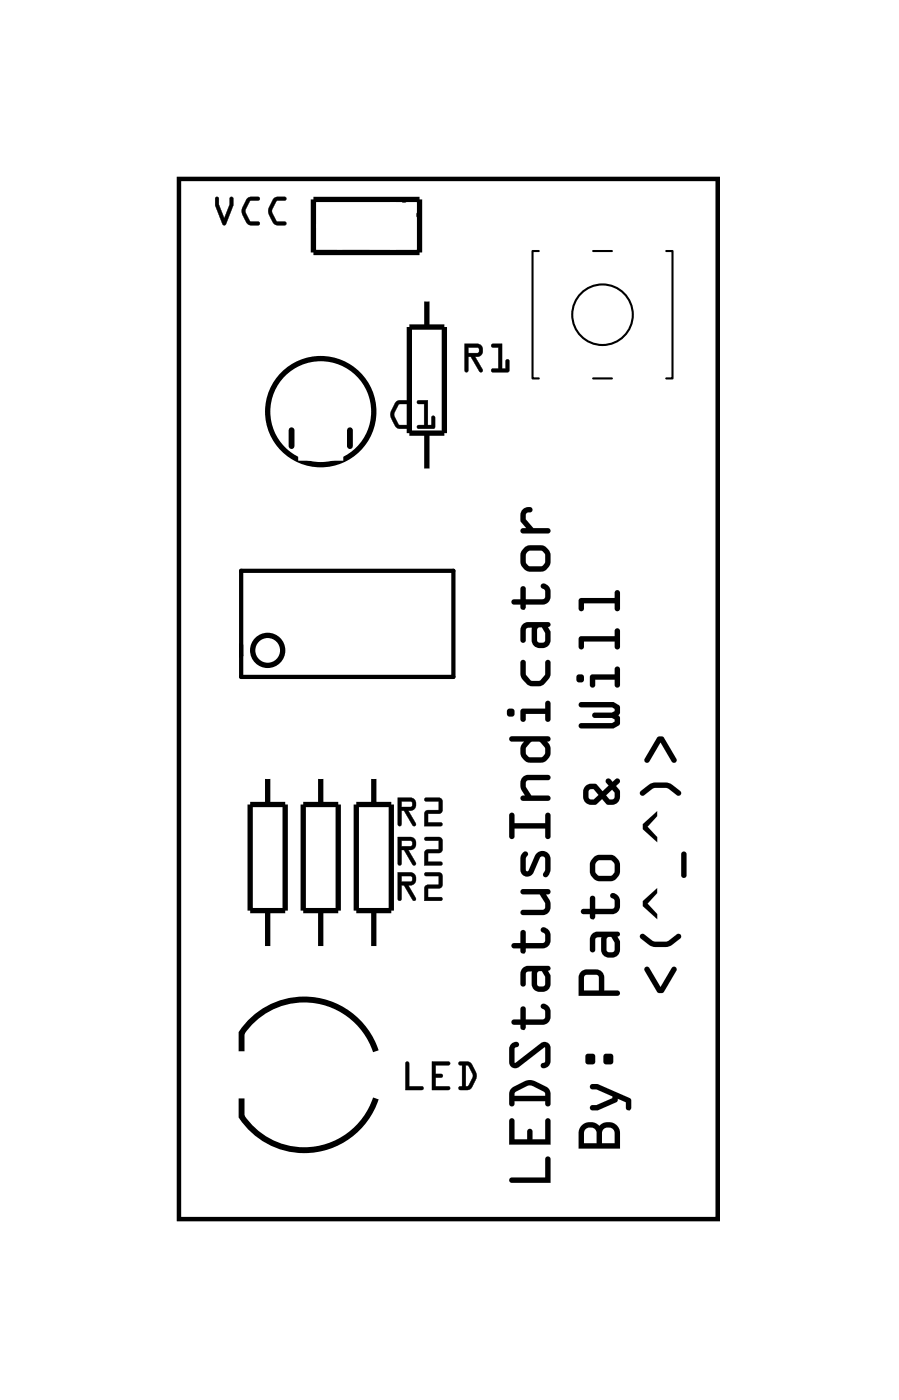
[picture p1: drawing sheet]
<svg xmlns="http://www.w3.org/2000/svg" width="43mm" height="67mm" viewBox="0 0 43 67" stroke-linecap="round" stroke-linejoin="round" font-family="sans-serif">
<path d="M8.6 8.6h25.8v49.8h-25.8zM11.5 27.3h10.2v5.1h-10.2z" fill="none" stroke="#000" stroke-width=".2"/>
<path d="M8.6 8.6h25.8v49.8h-25.8z" fill="none" stroke="#000" stroke-width=".05"/>
<g fill="none" stroke="#000" stroke-width=".25">
<path d="M15 9.5h5.1v2.6h-5.1zM19.6 15.7h1.7v5h-1.7zM20.4 14.3v1.4M12 38.5h1.7v5.1h-1.7zM12.8 37.2v1.3M14.5 38.5h1.7v5.1h-1.7zM15.4 37.2v1.3M17.1 38.5h1.6v5.1h-1.6zM17.9 37.2v1.3M20.4 20.7v1.9M12.8 43.6v1.8M15.4 43.6v1.8"/>
<path d="M17.9 43.6v1.8"/>
<circle cx="15.4" cy="19.7" r="2.54"/>
<circle cx="12.8" cy="31.1" r=".72"/>
</g>
<path d="M14 20.6v.8M16.8 20.6v.8M11.6 50.3v-.8a3.6 3.6 0 0 1 3.5-1.6 3.6 3.6 0 0 1 2.9 2.4M11.6 52.6v.9a3.6 3.6 0 0 0 3.4 1.5 3.6 3.6 0 0 0 3-2.4" fill="none" stroke="#000" stroke-width=".28"/>
<g fill="none" stroke="#000" stroke-width=".1">
<path d="M25.8 12h-.3v6.1h.3M28.4 18.1h.9M28.4 12h.9M31.9 12h.3v6.1h-.3"/>
<circle cx="28.8" cy="15.1" r="1.45"/>
</g>
<path d="M19.2 9.5l.9 .9" fill="none" stroke="#000" stroke-width=".13"/>
<g fill="#000">
<path d="M10.3 9.4l.2 .1v.3l.2 .7 .3-.7v-.3a.1 .1 0 0 1 .1-.1 .1 .1 0 0 1 .1 .1v.3l-.5 1-.4-1zM10.3 9.5v.3l.4 .9 .1 .1 .4-1v-.3h-.2v.3l-.3 .7-.2-.7v-.3zM11.8 9.5l.6-.1a.1 .1 0 0 1 0 .1 .1 .1 0 0 1 0 .1h-.4l-.2 .5 .2 .5h.4a.1 .1 0 0 1 0 .1 .1 .1 0 0 1 0 .1h-.5l-.3-.5v-.3zM11.8 9.5l-.2 .4a.83 .83 0 0 0 .4 .9h.4v-.1v-.1h-.4l-.2-.4v-.2l.2-.4h.4v-.1v-.1h-.4zM13.1 9.5l.5-.1a.1 .1 0 0 1 .1 .1 .1 .1 0 0 1-.1 .1h-.3l-.3 .5 .3 .5h.3a.1 .1 0 0 1 .1 .1 .1 .1 0 0 1-.1 .1h-.4l-.3-.5-.1-.3zM13.1 9.5l-.2 .4a.83 .83 0 0 0 .3 .9h.4l.1-.1v-.1h-.5l-.2-.4v-.2l.2-.4h.5v-.1v-.1h-.4z"/>
<path d="M10.3 9.5h.2v.3l.2 .7 .3-.7v-.3h.2v.3l-.4 1-.1-.1-.4-.9zM11.8 9.5l.2-.1 .4 .1v.1h-.4l-.3 .5 .3 .5h.4v.1v.1a.6 .6 0 0 1-.8-.6v-.3zM13.1 9.5l.2-.1 .4 .1v.1h-.4l-.3 .5 .3 .5h.4v.1l-.1 .1a.6 .6 0 0 1-.7-.6v-.3z"/>
<path d="M18.9 19.2h.6a.1 .1 0 0 1 .1 .1 .1 .1 0 0 1-.1 .1h-.4l-.2 .4 .2 .5h.4a.1 .1 0 0 1 .1 .1 .1 .1 0 0 1-.1 .1h-.5l-.3-.5v-.2zM19 19.3l-.3 .4a.83 .83 0 0 0 .4 .8h.4l.1-.1h-.1l-.4-.1-.2-.3v-.3l.2-.4h.4h.1l-.1-.1h-.4zM20 19.2h.5v1.2h.2l-.1-.4a.1 .1 0 0 1 .1-.1 .1 .1 0 0 1 .1 .1v.5h-.8a.1 .1 0 0 1 0-.1 .1 .1 0 0 1 0-.1l.3 .1v-1.1h-.3zM20 19.2v.1h.3v1.1h-.3v.1h.8v-.6l-.1 .1v.4h-.2v-1.2z"/>
<path d="M18.9 19.3l.2-.1h.5l-.1 .1-.4 .1-.2 .4 .2 .5 .4 .1 .1 .1h-.1a.6 .6 0 0 1-.8-.6v-.2zM20 19.2h.5v1.2h.2v-.4l.1-.1v.6h-.8v-.1h.3v-1.1h-.3z"/>
<path d="M22.2 16.5h.6a.32 .32 0 0 1 .3 .3 .32 .32 0 0 1-.4 .3l.4 .6a.1 .1 0 0 1 0 .1 .1 .1 0 0 1-.2 0l-.4-.7h-.1v.6a.1 .1 0 0 1-.1 .1 .1 .1 0 0 1-.1-.1zM22.2 16.5l.1 1.3 .1-.1v-.6h.1l.4 .7h.2l-.4-.7a.31 .31 0 0 0 .4-.3 .31 .31 0 0 0-.3-.3zM22.4 16.6v.3l.5-.1v-.1zM22.4 16.6h.5v.3h-.5zM23.5 16.5h.5v1.1h.2v-.3a.1 .1 0 0 1 .1-.1 .1 .1 0 0 1 .1 .1v.5h-.8a.1 .1 0 0 1-.1-.1 .1 .1 0 0 1 .1-.1h.3v-1h-.3zM23.5 16.5l.1 .1h.3v1.1h-.3l-.1 .1h.8v-.6l-.1 .1v.4h-.2v-1.2z"/>
<path d="M22.2 16.5h.6a.31 .31 0 0 1 .3 .3 .31 .31 0 0 1-.4 .3l.4 .7h-.1l-.5-.7h-.1v.6l-.1 .1zM22.4 16.6v.3l.5-.1v-.2zM23.5 16.5h.5v1.1h.2v-.3l.1-.1v.6h-.8l.1-.1 .3-.1v-1h-.3z"/>
<path d="M19 38.2h.6a.32 .32 0 0 1 .3 .4 .32 .32 0 0 1-.4 .2l.4 .6a.1 .1 0 0 1 0 .1 .1 .1 0 0 1-.2 0l-.4-.7h-.1v.7a.1 .1 0 0 1-.1 .1 .1 .1 0 0 1-.1-.1zM19 38.2l.1 1.3h.1v-.7h.1l.4 .7h.2l-.4-.7a.31 .31 0 0 0 .4-.2 .31 .31 0 0 0-.3-.4zM19.2 38.4v.2h.5v-.2zM19.2 38.4h.5v.2h-.5zM20.3 38.2h.7l.2 .1-.1 .6-.6 .1v.4h.6a.1 .1 0 0 1 .1 .1 .1 .1 0 0 1-.1 .1h-.8l.1-.8h.6v-.4h-.6zM20.3 38.2l.1 .2h.6v.4h-.6l-.1 .8 .8-.1v-.1h-.6v-.4l.6-.1 .1-.6-.2-.1z"/>
<path d="M19 38.2h.6a.31 .31 0 0 1 .3 .4 .31 .31 0 0 1-.4 .2l.4 .7h-.1l-.5-.7h-.1v.7h-.1zM19.2 38.4v.2h.5v-.2zM20.3 38.2h.7l.2 .1-.1 .6-.6 .1v.4h.6v.1l-.8 .1 .1-.8h.6v-.4h-.6z"/>
<path d="M19 41.8h.6a.32 .32 0 0 1 .3 .3 .32 .32 0 0 1-.4 .3l.4 .6a.1 .1 0 0 1 0 .1 .1 .1 0 0 1-.2 0l-.4-.7h-.1v.6a.1 .1 0 0 1-.1 .1 .1 .1 0 0 1-.1-.1zM19 41.8l.1 1.3 .1-.1v-.6h.1l.4 .7h.2l-.4-.7a.31 .31 0 0 0 .4-.3 .31 .31 0 0 0-.3-.3zM19.2 41.9v.3h.5v-.2zM19.2 41.9h.5v.3h-.5zM20.3 41.8h.7l.2 .1-.1 .6h-.6v.5l.6-.1a.1 .1 0 0 1 .1 .1 .1 .1 0 0 1-.1 .1h-.8l.1-.7h.6v-.5h-.6zM20.3 41.8l.1 .1h.6v.5h-.6l-.1 .7h.8v-.1h-.6v-.5h.6l.1-.6-.2-.1z"/>
<path d="M19 40.1h.6a.32 .32 0 0 1 .3 .3 .32 .32 0 0 1-.4 .3l.4 .6a.1 .1 0 0 1 0 .1 .1 .1 0 0 1-.2 0l-.4-.7h-.1v.6a.1 .1 0 0 1-.1 .1 .1 .1 0 0 1-.1-.1zM19 40.1l.1 1.3 .1-.1v-.6h.1l.4 .7h.2l-.4-.7a.31 .31 0 0 0 .4-.3 .31 .31 0 0 0-.3-.3zM19.2 40.2v.3h.5v-.2zM19.2 40.2h.5v.3h-.5zM20.3 40.1h.7l.2 .1-.1 .6h-.6v.5h.6a.1 .1 0 0 1 .1 0 .1 .1 0 0 1-.1 .1h-.8l.1-.7h.6v-.5l-.6 .1zM20.3 40.1l.1 .1h.6v.5h-.6l-.1 .7h.8v-.1h-.6v-.5h.6l.1-.6-.2-.1z"/>
<path d="M19 41.8h.6a.31 .31 0 0 1 .3 .3 .31 .31 0 0 1-.4 .3l.4 .7h-.1l-.5-.7h-.1v.6l-.1 .1zM19.2 41.9v.3h.5v-.3zM20.3 41.8h.7l.2 .1-.1 .6h-.6v.5h.6v.1h-.8l.1-.7h.6v-.5h-.6z"/>
<path d="M19 40.1h.6a.31 .31 0 0 1 .3 .3 .31 .31 0 0 1-.4 .3l.4 .7h-.1l-.5-.7h-.1v.6l-.1 .1zM19.2 40.2v.3h.5v-.2zM20.3 40.1h.7l.2 .1-.1 .6h-.6v.5h.6v.1h-.8l.1-.7h.6v-.5h-.6z"/>
<path d="M19.4 50.8l.2 .1v1.1h.6a.1 .1 0 0 1 .1 .1 .1 .1 0 0 1-.1 .1h-.8zM19.4 50.9v1.3h.8v-.2h-.6v-1.1zM20.7 50.8h.8a.1 .1 0 0 1 .1 .1 .1 .1 0 0 1-.1 .1h-.6v.4h.2a.1 .1 0 0 1 .1 .1 .1 .1 0 0 1-.1 .1h-.2v.4h.6a.1 .1 0 0 1 .1 .1 .1 .1 0 0 1-.1 .1h-.8zM20.7 50.8v1.4h.8v-.2h-.7v-.4h.3l.1-.1-.1-.1h-.3v-.4h.7v-.1zM22 50.8l.5 .1 .3 .6-.2 .6-.6 .1a.1 .1 0 0 1-.1-.1 .1 .1 0 0 1 .1-.1h.1v-1h-.1zM22 50.9v.1h.1v1h-.1v.1l.4 .1 .4-.5v-.4l-.3-.4zM22.3 51v1h.1l.2-.5-.2-.4zM22.3 51h.1l.3 .5-.3 .5h-.1z"/>
<path d="M19.4 50.9h.2v1.1h.6v.2h-.8zM20.7 50.8l.8 .1v.1h-.6v.4h.2l.1 .1-.1 .1h-.2v.4h.6v.2h-.8zM22 50.9h.5a.8 .8 0 0 1 .1 1.1l-.2 .2-.4-.1v-.1h.1v-1h-.1zM22.3 51v1h.1l.2-.5-.2-.4z"/>
<path d="M24.4 56.4h1.7v-.9a.13 .13 0 0 1 .1-.1 .13 .13 0 0 1 .2 .1v1.1h-1.9h-.1zM24.4 53.6h.2v.9h.6v-.3a.14 .14 0 0 1 .2-.2 .13 .13 0 0 1 .1 .2v.3h.6v-.8a.13 .13 0 0 1 .1-.2 .14 .14 0 0 1 .2 .2v1.1h-2zM24.5 52.1a1.17 1.17 0 0 1 1.7 0l.1 .2 .1 .5a.14 .14 0 0 1-.2 .2 .13 .13 0 0 1-.1-.2v-.1h-1.5v.1a.13 .13 0 0 1-.1 .2 .13 .13 0 0 1-.1-.2v-.5zM24.7 52.3l-.1 .2h1.5l-.1-.2-.6-.3zM24.5 50l.2-.1a.16 .16 0 0 1 .1 .2 .16 .16 0 0 1-.2 .1l.1 .7 1.2-1h.3l.1 .2 .1 .7a.29 .29 0 0 1-.2 .3 .29 .29 0 0 1-.3 0v-.2l.2-.1v-.7l-1.3 1h-.1h-.2l-.1-.2v-.7zM25 48.2l.2 .1v.5h.8l.1-.1-.1-.4a.14 .14 0 0 1-.1-.1 .14 .14 0 0 1 .1-.1 .54 .54 0 0 1 .4 .5 .54 .54 0 0 1-.4 .5h-.8l-.1 .2h-.1l-.1-.2h-.3a.13 .13 0 0 1-.1-.2 .13 .13 0 0 1 .1-.1h.3zM25 46.4l.3-.2h.9a.14 .14 0 0 1 .2 .2 .12 .12 0 0 1-.2 .1l.2 .2v.4a.46 .46 0 0 1-.5 .4 .46 .46 0 0 1-.4-.4v-.6l-.3 .1v.5a.13 .13 0 0 1-.2 .1 .13 .13 0 0 1-.1-.1v-.5zM25.7 46.5v.7h.3l.1-.4-.2-.3zM25 44.6h.2v.6l.8-.1 .1-.1-.1-.3a.14 .14 0 0 1-.1-.2 .14 .14 0 0 1 .1-.1 .54 .54 0 0 1 .4 .5 .54 .54 0 0 1-.4 .5h-.8l-.1 .3-.1-.1-.1-.2h-.3a.13 .13 0 0 1-.1-.1 .13 .13 0 0 1 .1-.1h.3zM25 42.6h1.2a.13 .13 0 0 1 .2 .1 .13 .13 0 0 1-.2 .1h-.1a.56 .56 0 0 1 .3 .6 .56 .56 0 0 1-.4 .4h-1a.13 .13 0 0 1-.1-.1 .13 .13 0 0 1 .1-.1l1-.1 .1-.3-.3-.4h-.8zM25.1 40.8a.14 .14 0 0 1 .2 .1 .14 .14 0 0 1-.1 .2v.5v.1l.4-.7a.39 .39 0 0 1 .4-.3 .39 .39 0 0 1 .4 .4v.5l-.2 .4a.17 .17 0 0 1-.2-.1 .17 .17 0 0 1 .1-.3v-.5l-.1-.1-.2 .1-.3 .7a.33 .33 0 0 1-.3 .2 .33 .33 0 0 1-.3-.4v-.5zM24.4 38.9l.2 .1v.4h1.5v-.4a.13 .13 0 0 1 .1-.1 .13 .13 0 0 1 .2 .1v1a.14 .14 0 0 1-.2 .2 .13 .13 0 0 1-.1-.2v-.3h-1.5v.3a.13 .13 0 0 1-.1 .2 .13 .13 0 0 1-.1-.2zM25 37.2l.3-.1h.9a.13 .13 0 0 1 .2 .1 .14 .14 0 0 1-.2 .2h-.9l-.1 .1v.2l.2 .4h.8a.13 .13 0 0 1 .2 .1 .13 .13 0 0 1-.2 .1h-1.2a.13 .13 0 0 1-.1-.1 .13 .13 0 0 1 .1-.1h.1l-.2-.5zM24.4 35.3l1.8-.1a.14 .14 0 0 1 .2 .2 .13 .13 0 0 1-.2 .1l.2 .4-.1 .2-.1 .3a1.07 1.07 0 0 1-.9 .1 .6 .6 0 0 1-.4-.8l.2-.2h-.6zM25.4 35.6l-.2 .2v.4l.2 .1 .6-.1 .1-.1v-.3l-.2-.2zM25 34l1.1-.1v-.2a.13 .13 0 0 1 .1-.2 .14 .14 0 0 1 .2 .2v.7a.14 .14 0 0 1-.2 .2 .13 .13 0 0 1-.1-.2v-.2h-.9v.2a.14 .14 0 0 1-.2 .2 .13 .13 0 0 1-.1-.2zM24.3 34.1a.2 .2 0 0 1 .4 0 .2 .2 0 0 1-.4 0zM25 31.6l.2 .1v.6l.3 .3h.3l.3-.3v-.6a.13 .13 0 0 1 .1-.1 .13 .13 0 0 1 .2 .1v.6a.73 .73 0 0 1-.8 .6 .73 .73 0 0 1-.7-.6zM25 29.9l.3-.1h.9a.12 .12 0 0 1 .2 .1 .12 .12 0 0 1-.2 .1l.2 .2v.4a.46 .46 0 0 1-.5 .4 .46 .46 0 0 1-.4-.3v-.6h-.3v.5a.14 .14 0 0 1-.2 .2 .13 .13 0 0 1-.1-.2v-.4zM25.7 30.1v.6l.3 .1 .1-.5-.2-.3zM25 28.1h.2v.6h.8l.1-.1-.1-.4a.14 .14 0 0 1-.1-.1 .14 .14 0 0 1 .1-.2 .54 .54 0 0 1 .4 .6 .54 .54 0 0 1-.4 .4h-.8l-.1 .3h-.1l-.1-.3h-.3a.13 .13 0 0 1-.1-.1 .13 .13 0 0 1 .1-.1h.3zM25.1 26.2a1.02 1.02 0 0 1 .8-.1l.2 .1 .2 .2v.6l-.1 .2a1.05 1.05 0 0 1-.9 .2l-.2-.2a.64 .64 0 0 1-.2-.7zM25.2 26.4v.5l.1 .2h.6l.2-.1v-.5l-.1-.1h-.6zM25 24.4l.3-.1a.14 .14 0 0 1 .2 .1 .14 .14 0 0 1-.2 .1l-.1 .1v.3l.3 .4h.7a.13 .13 0 0 1 .2 .1 .13 .13 0 0 1-.2 .1h-1.2a.13 .13 0 0 1-.1-.1 .13 .13 0 0 1 .1-.1h.2l-.3-.3v-.3z"/>
<path d="M24.4 56.4h1.7v-.9a.13 .13 0 0 1 .1-.1 .13 .13 0 0 1 .2 .1v1.1h-1.9h-.1zM24.4 56.4v.2h.1h1.9v-1.1a.13 .13 0 0 0-.2-.1 .13 .13 0 0 0-.1 .1v.9zM24.4 53.6h.2v.9h.6v-.3a.14 .14 0 0 1 .2-.2 .13 .13 0 0 1 .1 .2v.3h.6v-.8a.13 .13 0 0 1 .1-.2 .14 .14 0 0 1 .2 .2v1.1h-2zM24.4 53.6v1.2h2v-1.1a.14 .14 0 0 0-.2-.2 .13 .13 0 0 0-.1 .2v.8h-.6v-.3a.13 .13 0 0 0-.1-.2 .14 .14 0 0 0-.2 .2v.3h-.6v-.9zM24.5 52.1l.1-.1a1.1 1.1 0 0 1 1.5 0l.2 .3 .1 .5a.14 .14 0 0 1-.2 .2 .13 .13 0 0 1-.1-.2v-.1h-1.5v.1a.13 .13 0 0 1-.1 .2 .13 .13 0 0 1-.1-.2v-.5zM24.5 52.1l-.1 .2v.5a.13 .13 0 0 0 .1 .2 .13 .13 0 0 0 .1-.2v-.1h1.5v.1a.13 .13 0 0 0 .1 .2 .14 .14 0 0 0 .2-.2l-.1-.6-.7-.4-.4-.1zM24.7 52.3l-.1 .2h1.5l-.1-.2-.6-.3zM24.6 52.3l.8-.3 .6 .3 .1 .2h-1.5zM24.5 50l.2-.1a.16 .16 0 0 1 .1 .2 .16 .16 0 0 1-.2 .1l.1 .7 1.2-1h.3l.1 .2 .1 .7a.29 .29 0 0 1-.2 .3 .29 .29 0 0 1-.3 0v-.2l.2-.1v-.7l-1.3 1h-.1h-.2l-.1-.2v-.7zM24.5 50l-.1 .2v.7l.2 .2h.2l1.3-1v.8a.14 .14 0 0 0-.2 .1 .14 .14 0 0 0 .1 .1 .35 .35 0 0 0 .4-.3l-.1-.7-.1-.2h-.3l-1.2 1v-.7a.14 .14 0 0 0 .1-.1 .14 .14 0 0 0-.1-.2zM25 48.2l.2 .1v.5h.8l.1-.1-.1-.4a.14 .14 0 0 1-.1-.1 .14 .14 0 0 1 .1-.1 .54 .54 0 0 1 .4 .5 .54 .54 0 0 1-.4 .5h-.8l-.1 .2h-.1l-.1-.2h-.3a.13 .13 0 0 1-.1-.2 .13 .13 0 0 1 .1-.1h.3zM25 48.2l-.1 .6h-.3a.13 .13 0 0 0-.1 .1 .13 .13 0 0 0 .1 .2h.3l.1 .2h.1l.1-.2h.8a.54 .54 0 0 0 .4-.5 .54 .54 0 0 0-.4-.5 .15 .15 0 0 0-.1 .1 .15 .15 0 0 0 .2 .1v.4l-.1 .1h-.8v-.5zM25 46.4l.3-.2h.9a.14 .14 0 0 1 .2 .2 .12 .12 0 0 1-.2 .1l.2 .2v.4a.46 .46 0 0 1-.5 .4 .46 .46 0 0 1-.4-.4v-.6l-.3 .1v.5a.13 .13 0 0 1-.2 .1 .13 .13 0 0 1-.1-.1v-.5zM25 46.4l-.1 .2v.5a.13 .13 0 0 0 .1 .1 .13 .13 0 0 0 .2-.1v-.5l.3-.1v.6a.46 .46 0 0 0 .4 .4 .46 .46 0 0 0 .5-.4v-.4l-.2-.2a.12 .12 0 0 0 .2-.1 .14 .14 0 0 0-.2-.2h-.9zM25.7 46.5v.7h.3l.1-.4-.2-.3zM25.7 46.5h.2l.2 .3-.1 .4h-.3zM25 44.6h.2v.6l.8-.1 .1-.1-.1-.3a.14 .14 0 0 1-.1-.2 .14 .14 0 0 1 .1-.1 .54 .54 0 0 1 .4 .5 .54 .54 0 0 1-.4 .5h-.8l-.1 .3-.1-.1-.1-.2h-.3a.13 .13 0 0 1-.1-.1 .13 .13 0 0 1 .1-.2l.3 .1zM25 44.6l-.1 .6h-.3a.13 .13 0 0 0-.1 .1 .13 .13 0 0 0 .1 .1h.3l.1 .2 .1 .1 .1-.3h.8a.54 .54 0 0 0 .4-.5 .54 .54 0 0 0-.4-.5 .15 .15 0 0 0-.1 .2 .15 .15 0 0 0 .2 .1v.3l-.1 .1-.8 .1v-.6zM25 42.6h1.2a.13 .13 0 0 1 .2 .1 .13 .13 0 0 1-.2 .1h-.1a.58 .58 0 0 1-.1 1h-1a.13 .13 0 0 1-.1-.1 .13 .13 0 0 1 .1-.1h1l.1-.1v-.3l-.3-.4h-.8zM25 42.6v.2h.8l.3 .4-.1 .3-1 .1a.12 .12 0 0 0-.1 .1 .12 .12 0 0 0 .1 .1h1a.5 .5 0 0 0 .3-.7l-.2-.3h.1a.13 .13 0 0 0 .2-.1 .13 .13 0 0 0-.2-.1zM25.1 40.8a.14 .14 0 0 1 .2 .1 .14 .14 0 0 1-.1 .2v.5v.1l.4-.7a.39 .39 0 0 1 .4-.3 .39 .39 0 0 1 .4 .4v.5l-.2 .4a.13 .13 0 0 1-.2 0 .13 .13 0 0 1 0-.2l.1-.7-.1-.1-.2 .1-.3 .8-.3 .1-.2-.1a.99 .99 0 0 1 .1-1.1zM25.1 40.8a.97 .97 0 0 0-.1 1.1l.2 .1 .3-.1 .3-.8 .2-.1 .1 .1v.6a.14 .14 0 0 0-.1 .2 .14 .14 0 0 0 .2 .1 .87 .87 0 0 0-.1-1.2h-.2l-.2 .1-.5 .8v-.1v-.5a.17 .17 0 0 0 .1-.2 .17 .17 0 0 0-.2-.1zM24.4 38.9l.2 .1v.4h1.5v-.4a.13 .13 0 0 1 .1-.1 .13 .13 0 0 1 .2 .1v1a.14 .14 0 0 1-.2 .2 .13 .13 0 0 1-.1-.2v-.3h-1.5v.3a.13 .13 0 0 1-.1 .2 .13 .13 0 0 1-.1-.2zM24.4 38.9v1.1a.13 .13 0 0 0 .1 .2 .13 .13 0 0 0 .1-.2v-.3h1.5v.3a.13 .13 0 0 0 .1 .2 .14 .14 0 0 0 .2-.2v-1a.13 .13 0 0 0-.2-.1 .13 .13 0 0 0-.1 .1v.4h-1.5v-.4zM25 37.2l.3-.1h.9a.13 .13 0 0 1 .2 .1 .14 .14 0 0 1-.2 .2h-.9l-.1 .1v.2l.2 .4h.8a.13 .13 0 0 1 .2 .1 .13 .13 0 0 1-.2 .1h-1.2a.13 .13 0 0 1-.1-.1 .13 .13 0 0 1 .1-.1h.1l-.2-.5zM25 37.2l-.1 .4 .2 .5h-.1a.13 .13 0 0 0-.1 .1 .13 .13 0 0 0 .1 .1h1.2a.13 .13 0 0 0 .2-.1 .13 .13 0 0 0-.2-.1h-.8l-.2-.4v-.2l.1-.1h.9a.14 .14 0 0 0 .2-.2 .13 .13 0 0 0-.2-.1h-.9zM24.4 35.3l1.8-.1a.14 .14 0 0 1 .2 .2 .13 .13 0 0 1-.2 .1l.2 .4-.1 .2-.1 .3a1.07 1.07 0 0 1-.9 .1l-.4-.3v-.4l.2-.3h-.6zM24.4 35.3l.1 .2h.6l-.2 .3v.4l.4 .3a1.07 1.07 0 0 0 .9-.1l.1-.3 .1-.2-.2-.4a.13 .13 0 0 0 .2-.1 .13 .13 0 0 0-.2-.1zM25.4 35.6l-.2 .2v.3l.1 .1h.7l.1-.1v-.3l-.2-.2zM25.4 35.6h.5l.2 .3-.1 .3-.6 .1-.2-.1v-.4zM25 34l1.1-.1v-.2a.13 .13 0 0 1 .1-.2 .14 .14 0 0 1 .2 .2v.7a.14 .14 0 0 1-.2 .2 .13 .13 0 0 1-.1-.2v-.2h-.9v.2a.14 .14 0 0 1-.2 .2 .13 .13 0 0 1-.1-.2zM25 34l-.1 .4a.13 .13 0 0 0 .1 .2 .14 .14 0 0 0 .2-.2v-.2h.9v.2a.13 .13 0 0 0 .1 .2 .14 .14 0 0 0 .2-.2v-.7a.14 .14 0 0 0-.2-.2 .13 .13 0 0 0-.1 .2v.2zM24.3 34.1a.2 .2 0 0 1 .4 0 .2 .2 0 0 1-.4 0zM24.2 34.1a.25 .25 0 0 0 .5 0 .25 .25 0 0 0-.5 0zM25 31.6l.2 .1v.6l.3 .3h.3l.3-.3v-.6a.13 .13 0 0 1 .1-.1 .13 .13 0 0 1 .2 .1v.6l-.1 .2a.74 .74 0 0 1-.8 .4 .74 .74 0 0 1-.6-.6zM25 31.6l-.1 .7 .3 .4a.74 .74 0 0 0 .9 0l.2-.3 .1-.7a.13 .13 0 0 0-.2-.1 .13 .13 0 0 0-.1 .1v.6l-.3 .3h-.3l-.3-.3v-.6zM25 29.9l.3-.1h.9a.12 .12 0 0 1 .2 .1 .12 .12 0 0 1-.2 .1l.2 .2v.4a.46 .46 0 0 1-.5 .4 .46 .46 0 0 1-.4-.3v-.7l-.3 .1v.5a.14 .14 0 0 1-.2 .2 .13 .13 0 0 1-.1-.2v-.4zM25 29.9l-.1 .3v.4a.13 .13 0 0 0 .1 .2 .14 .14 0 0 0 .2-.2v-.5l.3-.1v.7a.46 .46 0 0 0 .4 .3 .46 .46 0 0 0 .5-.4v-.4l-.2-.2a.12 .12 0 0 0 .2-.1 .12 .12 0 0 0-.2-.1h-.9zM25.7 30.1v.6l.3 .1 .1-.5-.2-.3zM25.7 30.1l.2-.1 .2 .3-.1 .5-.3-.1zM25 28.1h.2v.6h.8l.1-.1-.1-.4a.14 .14 0 0 1-.1-.1 .14 .14 0 0 1 .1-.2 .54 .54 0 0 1 .4 .6 .54 .54 0 0 1-.4 .4h-.8l-.1 .3h-.1l-.1-.3h-.3a.13 .13 0 0 1-.1-.1 .13 .13 0 0 1 .1-.1h.3zM25 28.1l-.1 .6h-.3a.13 .13 0 0 0-.1 .1 .13 .13 0 0 0 .1 .1h.3l.1 .3h.1l.1-.3h.8a.54 .54 0 0 0 .4-.4 .54 .54 0 0 0-.4-.6 .15 .15 0 0 0-.1 .2 .15 .15 0 0 0 .2 .1v.4l-.1 .1h-.8v-.6zM25.1 26.2a1.02 1.02 0 0 1 .8-.1l.2 .1 .2 .2v.6l-.1 .2a1.06 1.06 0 0 1-.9 .2l-.4-.4v-.5zM25.1 26.2l-.2 .4a.66 .66 0 0 0 .2 .7l.2 .1a1.05 1.05 0 0 0 .9-.2l.1-.2v-.6l-.2-.2-.2-.1a1.02 1.02 0 0 0-.8 .1zM25.2 26.4v.5l.1 .2h.6l.2-.1v-.5l-.2-.1h-.5zM25.2 26.4h.2h.6l.1 .1v.5l-.2 .1h-.6l-.1-.2zM25 24.4l.3-.1a.14 .14 0 0 1 .2 .1 .14 .14 0 0 1-.2 .1l-.1 .1v.3l.3 .4h.7a.13 .13 0 0 1 .2 .1 .13 .13 0 0 1-.2 .1h-1.2a.13 .13 0 0 1-.1-.1 .13 .13 0 0 1 .1-.1h.2l-.3-.3v-.3zM25 24.4l-.1 .3v.3l.3 .3h-.2a.13 .13 0 0 0-.1 .1 .13 .13 0 0 0 .1 .1h1.2a.13 .13 0 0 0 .2-.1 .13 .13 0 0 0-.2-.1h-.7l-.3-.4v-.3a.19 .19 0 0 0 .2-.1 .19 .19 0 0 0 .1-.2h-.2z"/>
<path d="M27.9 53.9l.4-.2 .4 .2a.57 .57 0 0 1 .6-.1 .57 .57 0 0 1 .4 .4v.8h-2v-.8zM28.9 54.1l-.1 .6h.6l-.1-.6-.1-.1zM28 54.1v.6h.6l-.1-.6-.2-.1zM28.3 51.9h.3l1.5 .7 .1 .1-.1 .5-.1-.1v-.3l-.4-.2-.1 .2-.9 .4h-.2a.14 .14 0 0 1-.2-.2 .13 .13 0 0 1 .2-.1h.2l.7-.3v-.1l-.7-.3-.3-.1zM28.9 50.5h.4v.4h-.4zM28.1 50.5h.4v.4h-.4zM27.8 46.5a.8 .8 0 0 1 1.1 .2v.7h.7a.13 .13 0 0 1 .1 .1 .13 .13 0 0 1-.1 .2h-1.9v-.9zM28 46.7v.7h.7l-.1-.7zM28.3 44.7l.3-.1h1a.12 .12 0 0 1 .1 .1 .12 .12 0 0 1-.1 .1l.1 .3v.4a.46 .46 0 0 1-.5 .4 .46 .46 0 0 1-.4-.4v-.6h-.3v.6a.13 .13 0 0 1-.1 .1 .13 .13 0 0 1-.2-.1v-.5zM29.1 44.9l-.1 .6 .3 .1 .1-.5-.1-.2zM28.3 42.9l.2 .1v.5h.8l.1-.1v-.4a.14 .14 0 0 1-.2-.1 .14 .14 0 0 1 .2-.1 .54 .54 0 0 1 .3 .5 .54 .54 0 0 1-.4 .5h-.8l-.1 .2h-.1l-.1-.2h-.3a.13 .13 0 0 1-.1-.2 .13 .13 0 0 1 .1-.1h.3zM28.4 41.1a1.02 1.02 0 0 1 .9-.2l.1 .1 .3 .3v.5l-.2 .3a1.05 1.05 0 0 1-.9 .1l-.2-.2a.64 .64 0 0 1-.2-.6zM28.6 41.3l-.1 .5 .1 .1h.7l.1-.1v-.4l-.1-.2h-.6zM28 37.6l.5-.1 .3 .4 .3-.3-.1-.1a.15 .15 0 0 1 .1-.2 .15 .15 0 0 1 .2 .1l.2-.1a.13 .13 0 0 1 .1 0 .13 .13 0 0 1 0 .2l-.1 .1a.49 .49 0 0 1 .2 .7 .49 .49 0 0 1-.7 .2l-.2-.2-.2 .2a.51 .51 0 0 1-.7-.2 .51 .51 0 0 1 .1-.7zM29 38.1l.2 .2h.1l.1-.4-.1-.1zM28.2 37.8v.4l.1 .1h.1l.3-.2-.3-.3zM27.7 33.6h1.7l.3 .3-.1 .3 .1 .2v.3l-.3 .2h-1.6a.13 .13 0 0 1-.1-.2 .13 .13 0 0 1 .1-.1h1.5l.1-.1v-.1h-.1h-.8a.14 .14 0 0 1-.2-.2 .13 .13 0 0 1 .2-.1h.8l.1-.1v-.1h-.1h-1.5l-.1-.1zM28.3 32.3h1.1v-.3a.13 .13 0 0 1 .2-.1 .13 .13 0 0 1 .1 .1v.8a.13 .13 0 0 1-.1 .1 .13 .13 0 0 1-.2-.1v-.3h-.9v.3a.13 .13 0 0 1-.1 .1 .13 .13 0 0 1-.2-.1zM27.6 32.5a.2 .2 0 0 1 .4 0 .2 .2 0 0 1-.4 0zM27.7 30.5h1.7v-.3a.13 .13 0 0 1 .2-.1 .13 .13 0 0 1 .1 .1v.8a.13 .13 0 0 1-.1 .1 .13 .13 0 0 1-.2-.1v-.3h-1.4v.3a.13 .13 0 0 1-.2 .1 .13 .13 0 0 1-.1-.1zM27.7 28.7l1.7-.1v-.2a.13 .13 0 0 1 .2-.1 .13 .13 0 0 1 .1 .1v.7a.13 .13 0 0 1-.1 .2 .14 .14 0 0 1-.2-.2v-.2h-1.4v.2a.14 .14 0 0 1-.2 .2 .13 .13 0 0 1-.1-.2z"/>
<path d="M27.9 53.9l.4-.2 .4 .2a.58 .58 0 0 1 .6-.1 .58 .58 0 0 1 .4 .4v.8h-2v-.8zM27.9 53.9l-.2 .3v.8h2v-.8a.57 .57 0 0 0-.4-.4 .57 .57 0 0 0-.6 .1l-.4-.2zM28.9 54.1l-.1 .6h.6l-.1-.6-.1-.1zM28.9 54.1l.2-.1 .2 .1 .1 .6h-.6zM28 54.1v.6h.6l-.1-.6-.3-.1zM28 54.1l.3-.1 .2 .1 .1 .6h-.6zM28.3 51.9h.3l1.5 .7 .1 .1-.1 .5-.1-.1v-.3l-.4-.2-.1 .2-.9 .4h-.2a.14 .14 0 0 1-.2-.2 .13 .13 0 0 1 .2-.1h.2l.7-.3v-.1l-.7-.3-.3-.1zM28.3 51.9v.2l.3 .1 .7 .3v.1l-.7 .3h-.2a.13 .13 0 0 0-.2 .1 .14 .14 0 0 0 .2 .2h.2l.9-.4 .1-.2 .4 .2v.3l.1 .1 .1-.5-.1-.1-1.5-.7zM28.9 50.5h.4v.4h-.4zM28.9 50.5v.4h.4v-.4zM28.1 50.5h.4v.4h-.4zM28.1 50.5v.4h.4v-.4zM27.8 46.5a.81 .81 0 0 1 1.1 .2v.7h.7a.13 .13 0 0 1 .1 .1 .13 .13 0 0 1-.1 .2h-1.9v-.9zM27.8 46.5l-.1 .3v.9h1.9a.13 .13 0 0 0 .1-.2 .13 .13 0 0 0-.1-.1h-.7v-.6a.39 .39 0 0 0-.4-.4h-.4zM28 46.7v.7h.7l-.1-.7zM28 46.7h.6l.1 .7h-.7zM28.3 44.7l.3-.1h1a.12 .12 0 0 1 .1 .1 .12 .12 0 0 1-.1 .1l.1 .3v.4a.46 .46 0 0 1-.5 .4 .46 .46 0 0 1-.4-.4v-.6h-.3v.6a.13 .13 0 0 1-.1 .1 .13 .13 0 0 1-.2-.1v-.5zM28.3 44.7l-.1 .3v.5a.13 .13 0 0 0 .2 .1 .13 .13 0 0 0 .1-.1v-.6h.3v.6a.46 .46 0 0 0 .4 .4 .46 .46 0 0 0 .5-.4v-.4l-.1-.3a.12 .12 0 0 0 .1-.1 .12 .12 0 0 0-.1-.1h-1zM29.1 44.9l-.1 .6 .3 .1 .1-.5-.1-.2zM29.1 44.9h.2l.1 .2-.1 .5-.3-.1zM28.3 42.9l.2 .1v.5h.8l.1-.1v-.4a.14 .14 0 0 1-.2-.1 .14 .14 0 0 1 .2-.1 .54 .54 0 0 1 .3 .5 .54 .54 0 0 1-.4 .5h-.8l-.1 .2h-.1l-.1-.2h-.3a.13 .13 0 0 1-.1-.2 .13 .13 0 0 1 .1-.1h.3zM28.3 42.9l-.1 .6h-.3a.13 .13 0 0 0-.1 .1 .13 .13 0 0 0 .1 .2h.3l.1 .2h.1l.1-.2h.8a.54 .54 0 0 0 .4-.5 .54 .54 0 0 0-.3-.5 .15 .15 0 0 0-.2 .1 .15 .15 0 0 0 .2 .2v.3l-.1 .1h-.8v-.5zM28.4 41.1a1.02 1.02 0 0 1 .9-.2l.1 .1 .3 .3v.5l-.2 .3a1.06 1.06 0 0 1-.9 .1l-.3-.3-.1-.6zM28.4 41.1l-.2 .3a.66 .66 0 0 0 .3 .7l.1 .1a1.05 1.05 0 0 0 .9-.1l.2-.3v-.5l-.3-.3-.1-.1a1.02 1.02 0 0 0-.9 .2zM28.6 41.3l-.1 .5 .1 .1h.7l.1-.1v-.4l-.1-.2h-.6zM28.6 41.3l.1-.1h.6l.1 .2v.4l-.1 .1h-.7l-.1-.1zM28 37.6l.5-.1 .3 .4 .3-.3-.1-.1a.16 .16 0 0 1 .1-.2 .16 .16 0 0 1 .2 .1l.2-.1a.13 .13 0 0 1 .1 0 .13 .13 0 0 1 0 .2l-.1 .1a.49 .49 0 0 1 .2 .7 .49 .49 0 0 1-.7 .2l-.2-.2-.2 .2a.52 .52 0 0 1-.7-.2 .52 .52 0 0 1 .1-.7zM28 37.6a.51 .51 0 0 0-.1 .7 .51 .51 0 0 0 .7 .2l.2-.2 .2 .2a.47 .47 0 0 0 .6-.1 .47 .47 0 0 0 .1-.6l-.2-.2 .1-.1a.13 .13 0 0 0 0-.2 .13 .13 0 0 0-.1 0l-.2 .1a.15 .15 0 0 0-.2-.1 .15 .15 0 0 0-.1 .2l.1 .1-.3 .3-.3-.4zM29 38.1l.2 .2h.1l.1-.4-.1-.1zM29 38.1l.3-.3 .1 .1-.1 .4h-.1zM28.2 37.8v.4l.1 .1h.1l.3-.2-.3-.3zM28.2 37.8h.2l.3 .3-.3 .2h-.1l-.1-.1zM27.7 33.6h1.7l.3 .3-.1 .3 .1 .2v.3l-.3 .2h-1.6a.13 .13 0 0 1-.1-.2 .13 .13 0 0 1 .1-.1h1.5l.1-.1v-.1h-.1h-.8a.14 .14 0 0 1-.2-.2 .13 .13 0 0 1 .2-.1h.8l.1-.1v-.1h-.1h-1.5l-.1-.1zM27.7 33.6v.2l.1 .1h1.5h.1v.1l-.1 .1h-.8a.13 .13 0 0 0-.2 .1 .14 .14 0 0 0 .2 .2h.8h.1v.1l-.1 .1h-1.5a.13 .13 0 0 0-.1 .1 .13 .13 0 0 0 .1 .2h1.6l.3-.2v-.3l-.1-.2 .1-.3-.3-.3zM28.3 32.3h1.1v-.3a.13 .13 0 0 1 .2-.1 .13 .13 0 0 1 .1 .1v.8a.13 .13 0 0 1-.1 .1 .13 .13 0 0 1-.2-.1v-.3h-.9v.3a.13 .13 0 0 1-.1 .1 .13 .13 0 0 1-.2-.1zM28.3 32.3l-.1 .5a.13 .13 0 0 0 .2 .1 .13 .13 0 0 0 .1-.1v-.3h.9v.3a.13 .13 0 0 0 .2 .1 .13 .13 0 0 0 .1-.1v-.8a.13 .13 0 0 0-.1-.1 .13 .13 0 0 0-.2 .1v.3zM27.6 32.5a.2 .2 0 0 1 .4 0 .2 .2 0 0 1-.4 0zM27.6 32.5a.2 .2 0 0 0 .4 0 .2 .2 0 0 0-.4 0zM27.7 30.5h1.7v-.3a.13 .13 0 0 1 .2-.1 .13 .13 0 0 1 .1 .1v.8a.13 .13 0 0 1-.1 .1 .13 .13 0 0 1-.2-.1v-.3h-1.4v.3a.13 .13 0 0 1-.2 .1 .13 .13 0 0 1-.1-.1zM27.7 30.5v.5a.13 .13 0 0 0 .1 .1 .13 .13 0 0 0 .2-.1v-.3h1.4v.3a.13 .13 0 0 0 .2 .1 .13 .13 0 0 0 .1-.1v-.8a.13 .13 0 0 0-.1-.1 .13 .13 0 0 0-.2 .1v.3zM27.7 28.7l1.7-.1v-.2a.13 .13 0 0 1 .2-.1 .13 .13 0 0 1 .1 .1v.7a.13 .13 0 0 1-.1 .2 .14 .14 0 0 1-.2-.2v-.2h-1.4v.2a.14 .14 0 0 1-.2 .2 .13 .13 0 0 1-.1-.2zM27.7 28.7v.4a.13 .13 0 0 0 .1 .2 .14 .14 0 0 0 .2-.2v-.2h1.4v.2a.14 .14 0 0 0 .2 .2 .13 .13 0 0 0 .1-.2v-.7a.13 .13 0 0 0-.1-.1 .13 .13 0 0 0-.2 .1v.2z"/>
<path d="M30.9 46.3h.2l.5 1 .6-1a.13 .13 0 0 1 .1 0 .13 .13 0 0 1 .1 .2l-.6 1h-.2l-.7-1zM30.7 44.7h.1a1.04 1.04 0 0 0 1.6 0l.2 .1a1.15 1.15 0 0 1-2 0zM30.8 43.1l.7-.6v.3l-.5 .5 .5 .5v.2l-.7-.6zM32.7 40.8h.2v1.1a.13 .13 0 0 1-.2 .1 .13 .13 0 0 1-.1-.1zM30.8 39.5l.7-.7v.3l-.5 .5 .5 .5v.2l-.7-.6zM30.7 37.9a1.13 1.13 0 0 1 1.9 .1l-.2 .1a1.04 1.04 0 0 0-1.6 0l-.2-.1zM31.5 35.3h.3l.6 1a.13 .13 0 0 1-.1 .2 .13 .13 0 0 1-.1 0l-.6-1-.5 1a.13 .13 0 0 1-.2 0 .13 .13 0 0 1 0-.2z"/>
<path d="M30.9 46.3h.2l.5 1 .6-1a.13 .13 0 0 1 .1 0 .13 .13 0 0 1 .1 .2l-.6 1h-.2h-.1l-.6-1zM30.9 46.3v.2l.6 1h.1h.2l.6-1a.13 .13 0 0 0-.1-.2 .13 .13 0 0 0-.1 0l-.6 1-.5-1zM30.7 44.7h.1l.5 .4h.6l.5-.4a.13 .13 0 0 1 .2 .1 .13 .13 0 0 1 0 .1 1.13 1.13 0 0 1-2-.1zM30.7 44.7v.2l.4 .3a1.03 1.03 0 0 0 .9 .1l.6-.4a.13 .13 0 0 0 0-.1 .13 .13 0 0 0-.2-.1 .99 .99 0 0 1-1.6 0zM30.8 43.1l.7-.6v.3l-.5 .5 .5 .5v.2l-.7-.6zM30.8 43.1v.3l.7 .6v-.2l-.5-.5 .5-.5v-.3zM32.6 40.8h.3v1.1a.13 .13 0 0 1-.2 .1 .13 .13 0 0 1-.1-.1zM32.7 40.8l-.1 1.1a.13 .13 0 0 0 .1 .1 .13 .13 0 0 0 .2-.1v-1.1zM30.8 39.5l.7-.7v.3l-.5 .5 .5 .5v.2l-.7-.6zM30.8 39.5v.2l.7 .6v-.2l-.5-.5 .5-.5v-.3zM30.7 37.9a1.13 1.13 0 0 1 1.9 .1l-.2 .1-.5-.4h-.5l-.6 .4a.13 .13 0 0 1-.1 0 .13 .13 0 0 1 0-.2zM30.7 37.9a.13 .13 0 0 0 0 .2 .13 .13 0 0 0 .1 0 .99 .99 0 0 1 1.6 0 .13 .13 0 0 0 .2 0 .13 .13 0 0 0 0-.2l-.4-.3a1.03 1.03 0 0 0-1-.1zM31.5 35.3h.3l.6 1a.13 .13 0 0 1-.1 .2 .13 .13 0 0 1-.1 0l-.6-1-.5 1a.13 .13 0 0 1-.2 0 .13 .13 0 0 1 0-.2zM31.5 35.3l-.6 1a.13 .13 0 0 0 0 .2 .13 .13 0 0 0 .2 0l.5-1 .6 1a.13 .13 0 0 0 .1 0 .13 .13 0 0 0 .1-.2l-.6-1z"/>
</g>
<path d="M14.7 20.3h1.4v1.4h-1.4z" fill="#fff"/>
<path d="M14.7 20.3h1.4v1.4h-1.4z" fill="none" stroke="#fff" stroke-width=".76" stroke-linecap="butt"/>
<circle cx="15.4" cy="21" r=".7" fill="#fff"/>
<circle cx="15.4" cy="21" r=".7" fill="none" stroke="#fff" stroke-width=".76" stroke-linecap="butt"/>
<circle cx="15.4" cy="18.4" r=".7" fill="#fff"/>
<circle cx="15.4" cy="18.4" r=".7" fill="none" stroke="#fff" stroke-width=".76" stroke-linecap="butt"/>
<circle cx="11.9" cy="51.5" r=".57" fill="#fff"/>
<circle cx="11.9" cy="51.5" r=".57" fill="none" stroke="#fff" stroke-width=".76" stroke-linecap="butt"/>
<circle cx="13.9" cy="51.5" r=".57" fill="#fff"/>
<circle cx="13.9" cy="51.5" r=".57" fill="none" stroke="#fff" stroke-width=".76" stroke-linecap="butt"/>
<circle cx="15.9" cy="51.5" r=".57" fill="#fff"/>
<circle cx="15.9" cy="51.5" r=".57" fill="none" stroke="#fff" stroke-width=".76" stroke-linecap="butt"/>
<circle cx="17.9" cy="51.5" r=".57" fill="#fff"/>
<circle cx="17.9" cy="51.5" r=".57" fill="none" stroke="#fff" stroke-width=".76" stroke-linecap="butt"/>
<path d="M19.7 22.8h1.4v1.4h-1.4z" fill="#fff"/>
<path d="M19.7 22.8h1.4v1.4h-1.4z" fill="none" stroke="#fff" stroke-width=".76" stroke-linecap="butt"/>
<circle cx="20.4" cy="23.5" r=".7" fill="#fff"/>
<circle cx="20.4" cy="23.5" r=".7" fill="none" stroke="#fff" stroke-width=".76" stroke-linecap="butt"/>
<circle cx="20.4" cy="13.4" r=".7" fill="#fff"/>
<circle cx="20.4" cy="13.4" r=".7" fill="none" stroke="#fff" stroke-width=".76" stroke-linecap="butt"/>
<path d="M17.2 45.7h1.4v1.4h-1.4z" fill="#fff"/>
<path d="M17.2 45.7h1.4v1.4h-1.4z" fill="none" stroke="#fff" stroke-width=".76" stroke-linecap="butt"/>
<circle cx="17.9" cy="46.4" r=".7" fill="#fff"/>
<circle cx="17.9" cy="46.4" r=".7" fill="none" stroke="#fff" stroke-width=".76" stroke-linecap="butt"/>
<circle cx="17.9" cy="36.2" r=".7" fill="#fff"/>
<circle cx="17.9" cy="36.2" r=".7" fill="none" stroke="#fff" stroke-width=".76" stroke-linecap="butt"/>
<path d="M12.1 45.7h1.4v1.4h-1.4z" fill="#fff"/>
<path d="M12.1 45.7h1.4v1.4h-1.4z" fill="none" stroke="#fff" stroke-width=".76" stroke-linecap="butt"/>
<circle cx="12.8" cy="46.4" r=".7" fill="#fff"/>
<circle cx="12.8" cy="46.4" r=".7" fill="none" stroke="#fff" stroke-width=".76" stroke-linecap="butt"/>
<circle cx="12.8" cy="36.2" r=".7" fill="#fff"/>
<circle cx="12.8" cy="36.2" r=".7" fill="none" stroke="#fff" stroke-width=".76" stroke-linecap="butt"/>
<path d="M14.7 45.7h1.4v1.4h-1.4z" fill="#fff"/>
<path d="M14.7 45.7h1.4v1.4h-1.4z" fill="none" stroke="#fff" stroke-width=".76" stroke-linecap="butt"/>
<circle cx="15.4" cy="46.4" r=".7" fill="#fff"/>
<circle cx="15.4" cy="46.4" r=".7" fill="none" stroke="#fff" stroke-width=".76" stroke-linecap="butt"/>
<circle cx="15.4" cy="36.2" r=".7" fill="#fff"/>
<circle cx="15.4" cy="36.2" r=".7" fill="none" stroke="#fff" stroke-width=".76" stroke-linecap="butt"/>
<circle cx="12.8" cy="33.7" r=".64" fill="#fff"/>
<circle cx="12.8" cy="33.7" r=".64" fill="none" stroke="#fff" stroke-width=".71" stroke-linecap="butt"/>
<circle cx="15.4" cy="33.7" r=".64" fill="#fff"/>
<circle cx="15.4" cy="33.7" r=".64" fill="none" stroke="#fff" stroke-width=".71" stroke-linecap="butt"/>
<circle cx="17.9" cy="33.7" r=".64" fill="#fff"/>
<circle cx="17.9" cy="33.7" r=".64" fill="none" stroke="#fff" stroke-width=".71" stroke-linecap="butt"/>
<circle cx="20.4" cy="33.7" r=".64" fill="#fff"/>
<circle cx="20.4" cy="33.7" r=".64" fill="none" stroke="#fff" stroke-width=".71" stroke-linecap="butt"/>
<circle cx="20.4" cy="26.1" r=".64" fill="#fff"/>
<circle cx="20.4" cy="26.1" r=".64" fill="none" stroke="#fff" stroke-width=".71" stroke-linecap="butt"/>
<circle cx="17.9" cy="26.1" r=".64" fill="#fff"/>
<circle cx="17.9" cy="26.1" r=".64" fill="none" stroke="#fff" stroke-width=".71" stroke-linecap="butt"/>
<circle cx="15.4" cy="26.1" r=".64" fill="#fff"/>
<circle cx="15.4" cy="26.1" r=".64" fill="none" stroke="#fff" stroke-width=".71" stroke-linecap="butt"/>
<circle cx="12.8" cy="26.1" r=".64" fill="#fff"/>
<circle cx="12.8" cy="26.1" r=".64" fill="none" stroke="#fff" stroke-width=".71" stroke-linecap="butt"/>
<circle cx="12.8" cy="33.7" r=".64" fill="#fff"/>
<circle cx="12.8" cy="33.7" r=".64" fill="none" stroke="#fff" stroke-width=".71" stroke-linecap="butt"/>
<circle cx="15.4" cy="33.7" r=".64" fill="#fff"/>
<circle cx="15.4" cy="33.7" r=".64" fill="none" stroke="#fff" stroke-width=".71" stroke-linecap="butt"/>
<circle cx="17.9" cy="33.7" r=".64" fill="#fff"/>
<circle cx="17.9" cy="33.7" r=".64" fill="none" stroke="#fff" stroke-width=".71" stroke-linecap="butt"/>
<circle cx="20.4" cy="33.7" r=".64" fill="#fff"/>
<circle cx="20.4" cy="33.7" r=".64" fill="none" stroke="#fff" stroke-width=".71" stroke-linecap="butt"/>
<circle cx="20.4" cy="26.1" r=".64" fill="#fff"/>
<circle cx="20.4" cy="26.1" r=".64" fill="none" stroke="#fff" stroke-width=".71" stroke-linecap="butt"/>
<circle cx="17.9" cy="26.1" r=".64" fill="#fff"/>
<circle cx="17.9" cy="26.1" r=".64" fill="none" stroke="#fff" stroke-width=".71" stroke-linecap="butt"/>
<circle cx="15.4" cy="26.1" r=".64" fill="#fff"/>
<circle cx="15.4" cy="26.1" r=".64" fill="none" stroke="#fff" stroke-width=".71" stroke-linecap="butt"/>
<circle cx="12.8" cy="26.1" r=".64" fill="#fff"/>
<circle cx="12.8" cy="26.1" r=".64" fill="none" stroke="#fff" stroke-width=".71" stroke-linecap="butt"/>
<path d="M26.1 17.6h2v3.5h-2z" fill="#fff"/>
<path d="M26.1 17.6h2v3.5h-2z" fill="none" stroke="#fff" stroke-width=".25"/>
<path d="M29.6 17.6h2v3.5h-2z" fill="#fff"/>
<path d="M29.6 17.6h2v3.5h-2z" fill="none" stroke="#fff" stroke-width=".25"/>
<path d="M29.6 9.1h2v3.5h-2z" fill="#fff"/>
<path d="M29.6 9.1h2v3.5h-2z" fill="none" stroke="#fff" stroke-width=".25"/>
<path d="M26.1 9.1h2v3.5h-2z" fill="#fff"/>
<path d="M26.1 9.1h2v3.5h-2z" fill="none" stroke="#fff" stroke-width=".25"/>
<path d="M18.1 10.1h1.5v1.5h-1.5z" fill="#fff"/>
<path d="M18.1 10.1h1.5v1.5h-1.5z" fill="none" stroke="#fff" stroke-width=".76" stroke-linecap="butt"/>
<circle cx="18.8" cy="10.8" r=".74" fill="#fff"/>
<circle cx="18.8" cy="10.8" r=".74" fill="none" stroke="#fff" stroke-width=".76" stroke-linecap="butt"/>
<circle cx="16.3" cy="10.8" r=".74" fill="#fff"/>
<circle cx="16.3" cy="10.8" r=".74" fill="none" stroke="#fff" stroke-width=".76" stroke-linecap="butt"/>
</svg>
